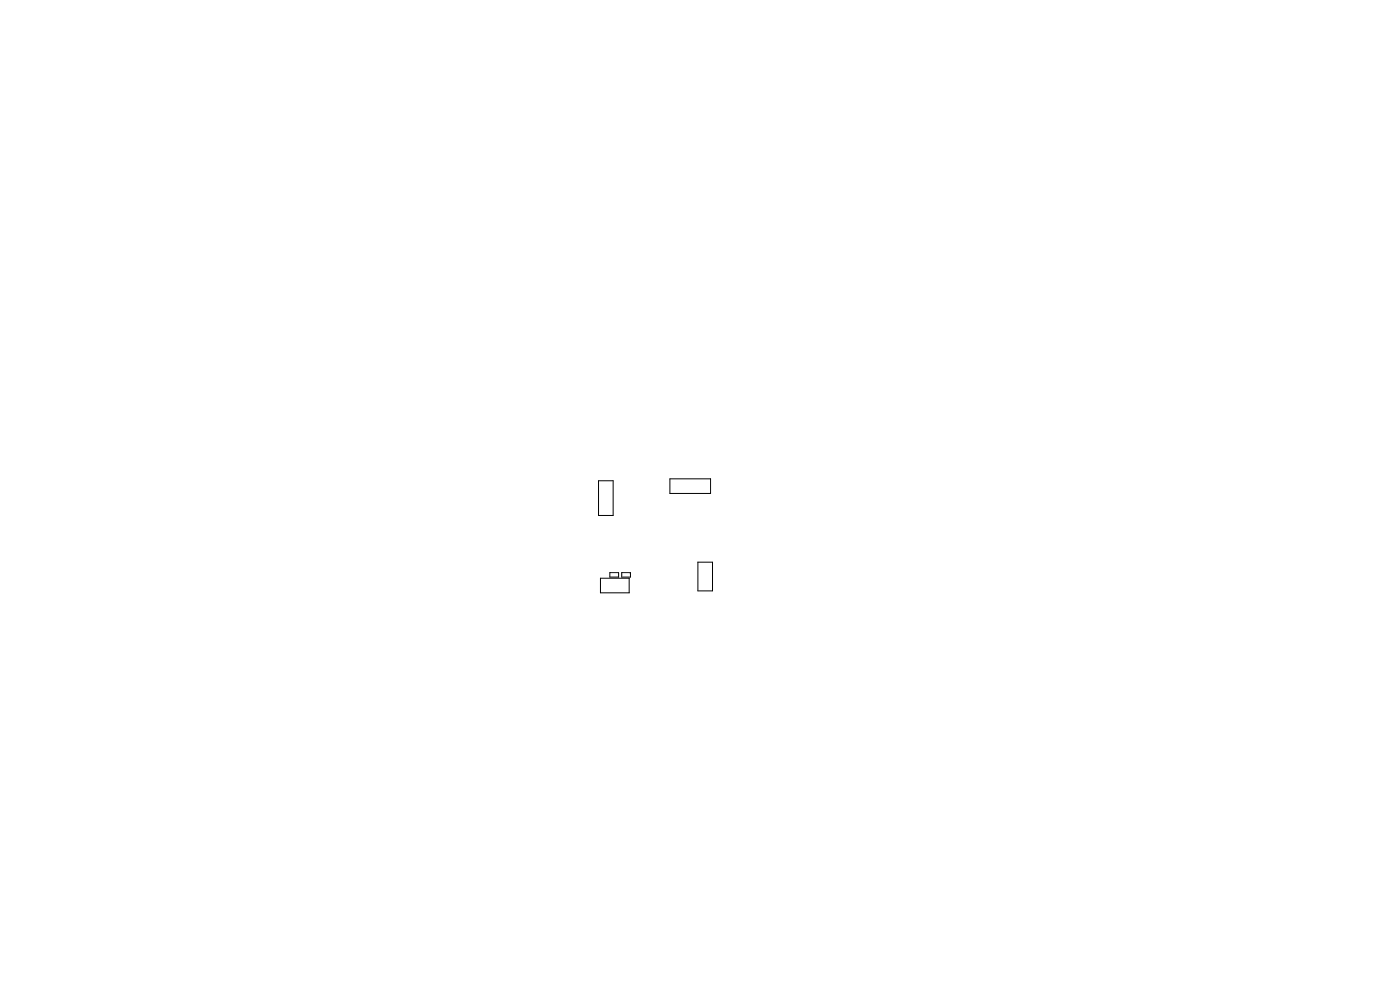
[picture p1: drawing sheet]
<svg xmlns="http://www.w3.org/2000/svg" width="297mm" height="210mm" viewBox="0 0 297 210" stroke-linecap="round" stroke-linejoin="round" font-family="sans-serif">
<path d="M127 102h3.1v7.3h-3.1zM142.1 101.6h8.6v3.1h-8.6zM148.1 119.3h3.1v6h-3.1zM127.4 122.7h6.1v3.1h-6.1zM129.4 121.5h1.8v.9h-1.8zM131.9 121.5h1.8v.9h-1.8z" fill="none" stroke="#000" stroke-width=".21"/>
</svg>
